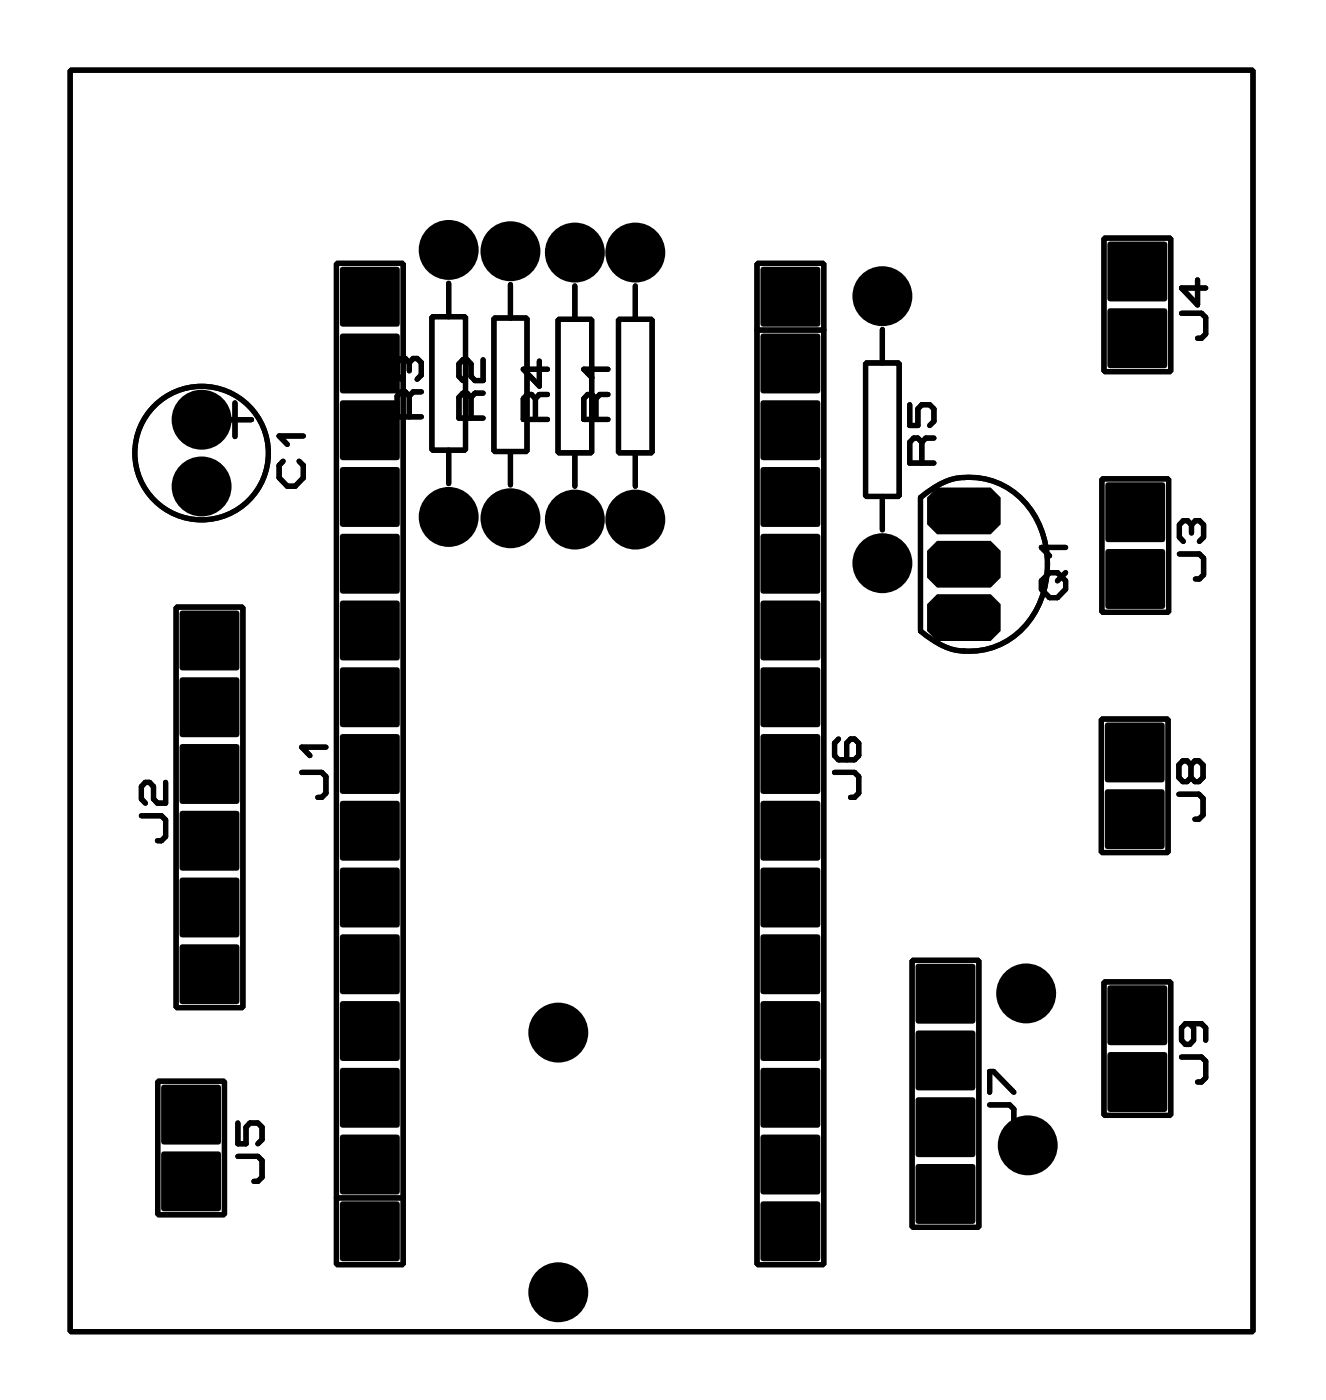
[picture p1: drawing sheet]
<svg xmlns="http://www.w3.org/2000/svg" width="50mm" height="53mm" viewBox="0 0 50 53" stroke-linecap="round" stroke-linejoin="round" font-family="sans-serif">
<g fill="#000">
<path d="M13 17.8h2.2v2.2h-2.2z" fill-rule="evenodd"/>
<path d="M13 15.3h2.2v2.2h-2.2z" fill-rule="evenodd"/>
<path d="M13 12.7h2.2v2.2h-2.2z" fill-rule="evenodd"/>
<path d="M13 10.2h2.2v2.2h-2.2z" fill-rule="evenodd"/>
<path d="M29 10.2h2.2v2.2h-2.2z" fill-rule="evenodd"/>
<path d="M29 12.7h2.2v2.2h-2.2z" fill-rule="evenodd"/>
<path d="M29 15.3h2.2v2.2h-2.2z" fill-rule="evenodd"/>
<path d="M29 17.8h2.2v2.2h-2.2z" fill-rule="evenodd"/>
<path d="M35.3 18.9l.3-.4h2.1l.4 .4v1l-.4 .4h-2.1l-.3-.4z" fill-rule="evenodd"/>
<path d="M42.1 18.4h2.2v2.2h-2.2z" fill-rule="evenodd"/>
<path d="M42.2 9.2h2.2v2.2h-2.2z" fill-rule="evenodd"/>
<path d="M42.2 11.8h2.2v2.2h-2.2z" fill-rule="evenodd"/>
<path d="M6.9 36h2.2v2.2h-2.2z" fill-rule="evenodd"/>
<path d="M6.9 33.4h2.2v2.2h-2.2z" fill-rule="evenodd"/>
<path d="M6.9 30.9h2.2v2.2h-2.2z" fill-rule="evenodd"/>
<path d="M6.9 28.3h2.2v2.3h-2.2z" fill-rule="evenodd"/>
<path d="M6.9 25.8h2.2v2.2h-2.2z" fill-rule="evenodd"/>
<path d="M6.9 23.3h2.2v2.2h-2.2z" fill-rule="evenodd"/>
<path d="M13 35.6h2.2v2.2h-2.2z" fill-rule="evenodd"/>
<path d="M13 33h2.2v2.3h-2.2z" fill-rule="evenodd"/>
<path d="M13 30.5h2.2v2.2h-2.2z" fill-rule="evenodd"/>
<path d="M13 28h2.2v2.2h-2.2z" fill-rule="evenodd"/>
<path d="M13 25.4h2.2v2.2h-2.2z" fill-rule="evenodd"/>
<path d="M13 22.9h2.2v2.2h-2.2z" fill-rule="evenodd"/>
<path d="M13 20.3h2.2v2.3h-2.2z" fill-rule="evenodd"/>
<path d="M29 20.3h2.2v2.3h-2.2z" fill-rule="evenodd"/>
<path d="M29 22.9h2.2v2.2h-2.2z" fill-rule="evenodd"/>
<path d="M29 25.4h2.2v2.2h-2.2z" fill-rule="evenodd"/>
<path d="M29 28h2.2v2.2h-2.2z" fill-rule="evenodd"/>
<path d="M29 30.5h2.2v2.2h-2.2z" fill-rule="evenodd"/>
<path d="M29 33h2.2v2.3h-2.2z" fill-rule="evenodd"/>
<path d="M29 35.6h2.2v2.2h-2.2z" fill-rule="evenodd"/>
<path d="M29 38.1h2.2v2.2h-2.2z" fill-rule="evenodd"/>
<path d="M34.9 36.7h2.2v2.2h-2.2z" fill-rule="evenodd"/>
<path d="M34.9 39.2h2.2v2.3h-2.2z" fill-rule="evenodd"/>
<path d="M35.3 21l.3-.4h2.1l.4 .4v1l-.4 .4h-2.1l-.3-.4z" fill-rule="evenodd"/>
<path d="M35.3 23l.3-.4h2.1l.4 .4v1l-.4 .4h-2.1l-.3-.4z" fill-rule="evenodd"/>
<path d="M42.1 27.5h2.2v2.2h-2.2z" fill-rule="evenodd"/>
<path d="M42.1 30.1h2.2v2.2h-2.2z" fill-rule="evenodd"/>
<path d="M42.1 20.9h2.2v2.2h-2.2z" fill-rule="evenodd"/>
<path d="M42.2 37.5h2.2v2.2h-2.2z" fill-rule="evenodd"/>
<path d="M6.2 41.3h2.2v2.2h-2.2z" fill-rule="evenodd"/>
<path d="M6.2 43.8h2.2v2.3h-2.2z" fill-rule="evenodd"/>
<path d="M13 45.7h2.2v2.3h-2.2z" fill-rule="evenodd"/>
<path d="M13 43.2h2.2v2.2h-2.2z" fill-rule="evenodd"/>
<path d="M13 40.7h2.2v2.2h-2.2z" fill-rule="evenodd"/>
<path d="M13 38.1h2.2v2.2h-2.2z" fill-rule="evenodd"/>
<path d="M29 40.7h2.2v2.2h-2.2z" fill-rule="evenodd"/>
<path d="M29 43.2h2.2v2.2h-2.2z" fill-rule="evenodd"/>
<path d="M29 45.7h2.2v2.3h-2.2z" fill-rule="evenodd"/>
<path d="M34.9 41.8h2.2v2.2h-2.2z" fill-rule="evenodd"/>
<path d="M34.9 44.3h2.2v2.2h-2.2z" fill-rule="evenodd"/>
<path d="M42.2 40.1h2.2v2.2h-2.2z" fill-rule="evenodd"/>
<circle cx="7.7" cy="16" r="1.14"/>
<circle cx="7.7" cy="18.5" r="1.14"/>
<circle cx="17.1" cy="9.5" r="1.14"/>
<circle cx="17.1" cy="19.7" r="1.14"/>
<circle cx="19.4" cy="19.7" r="1.14"/>
<circle cx="19.4" cy="9.6" r="1.14"/>
<circle cx="21.9" cy="9.6" r="1.14"/>
<circle cx="21.9" cy="19.8" r="1.14"/>
<circle cx="24.2" cy="9.6" r="1.14"/>
<circle cx="24.2" cy="19.8" r="1.14"/>
<circle cx="33.6" cy="11.3" r="1.14"/>
<circle cx="21.2" cy="39.3" r="1.14"/>
<circle cx="33.6" cy="21.4" r="1.14"/>
<circle cx="39" cy="37.8" r="1.14"/>
<circle cx="21.2" cy="49.2" r="1.14"/>
<circle cx="39.1" cy="43.6" r="1.14"/>
</g>
<g fill="none" stroke="#000" stroke-width=".2">
<path d="M2.7 2.7h45v48h-45zM8.3 16h1.3M8.9 15.3v1.3M10.8 17.5l-.2 .2v.5l.3 .3h.3l.3-.3v-.5l-.1-.2M11.5 16.6h-.9l.3 .3M12.8 10h2.5v38.1h-2.5zM15.6 15.1l-.2-.2h-.1l-.2 .2v.8h.9M15.6 13.8l-.2-.2h-.1l-.2 .2v.5l.2 .1M15.6 13.8v.3M15.6 15.1v.8M15.6 13.8l.1-.2h.2l.1 .2v.5l-.1 .1M16 14.9h-.3l-.1 .2"/>
<path d="M16.4 12h1.3v5.1h-1.3zM17.1 10.8v1.2M17.1 17.1v1.3M17.9 15.1l-.1-.1h-.2l-.1 .1v.8h.9M17.9 15.1v.8M18.4 13.7v.8h-.3l-.2-.2v-.5l-.1-.1h-.2l-.1 .1v.5l.1 .2M18.4 15h-.3l-.2 .1M18.8 12.1h1.2v5.1h-1.2zM19.4 10.8v1.3M19.4 17.2v1.2M20.4 15.2l-.2-.2h-.1l-.2 .2v.8h.9M20.4 15.2v.8"/>
<path d="M20.5 13.7v1l-.6-.7h.9M20.8 15h-.3l-.1 .2M21.2 12.1h1.3v5.1h-1.3zM21.9 10.9v1.2M21.9 17.2v1.3M22.7 15.2l-.2-.2h-.1l-.2 .2v.8h.9M22.7 15.2v.8M23.1 15h-.3l-.1 .2M23.1 14h-.9l.3 .4M23.5 12.1h1.3v5.1h-1.3zM24.2 10.9v1.2M24.2 17.2v1.3"/>
<path d="M28.8 10h2.5v38.1h-2.5zM28.8 12.6h2.5M32.9 13.8h1.3v5.1h-1.3zM33.6 12.5v1.3M33.6 18.9v1.3M34.6 15.4v.8h.3v-.6l.2-.2h.3l.1 .2v.4l-.1 .2M35 18.9a2.78 2.78 0 0 1 4.6 1.2 3.4 3.4 0 0 1-2.3 4.6 2.61 2.61 0 0 1-2.3-.7zM35.1 16.8l-.2-.1h-.1l-.2 .1v.8h.9M35.1 16.8v.8M35.5 16.7h-.3l-.1 .1M41.9 18.2h2.6v5.1h-2.6zM42 9.1h2.5v5h-2.5z"/>
<path d="M44.9 11.9h.8l.2 .2v.6l-.2 .2h-.1M45.3 20l.2-.2h.1l.2 .2v.4l-.2 .2M45.3 20l-.1-.2h-.2l-.1 .2v.4l.1 .2M45.3 20v.3M45.6 10.6v1l-.7-.6h1M5.4 31h.7l.2 .2v.6l-.2 .2h-.1M6.3 29.8v.8h-.3l-.2-.2v-.5l-.1-.1h-.2l-.1 .1v.5l.1 .2M6.7 23.1h2.5v15.2h-2.5zM11.5 29.4h.7l.2 .1v.7l-.2 .1h-.1M12.4 28.4h-.9l.3 .3M31.7 29.4h.8l.2 .1v.7l-.2 .1h-.1M31.9 28.1l-.2 .2v.4l.2 .2h.6l.2-.2v-.4l-.2-.2h-.1l-.2 .2v.6"/>
<path d="M34.7 36.5h2.5v10.2h-2.5zM39.6 22.1l.3-.3h.3l.3 .3v.3l-.3 .3h-.3l-.3-.3zM40.5 21.8l-.3 .3M40.5 20.8h-.9l.3 .3M41.9 27.4h2.5v5h-2.5zM42 37.4h2.5v5h-2.5zM44.8 30.2h.8l.2 .2v.6l-.2 .2h-.1M44.9 21.1h.7l.2 .1v.7l-.2 .1h-.1M45.3 38.9l.1 .2v.5l-.1 .1h-.2l-.2-.1v-.5l.2-.2h.6l.2 .2v.5M45.3 29.1l.2-.2h.1l.2 .2v.5l-.2 .1h-.1l-.2-.1M45.3 29.1l-.1-.2h-.2l-.2 .2v.5l.2 .1h.2l.1-.1M45.3 29.1v.5"/>
<path d="M6 41.1h2.5v5.1h-2.5zM9 44h.8l.2 .2v.6l-.2 .1h-.1M9 42.7v.8h.4v-.6l.1-.2h.3l.2 .2v.5l-.2 .1M12.8 45.6h2.5M37.6 42h.8l.2 .2v.6l-.2 .2h-.1M37.6 41.6v-.8h.2l.8 .8M44.9 40.2h.8l.2 .2v.6l-.2 .2h-.1"/>
<circle cx="7.7" cy="17.2" r="2.54"/>
</g>
</svg>
